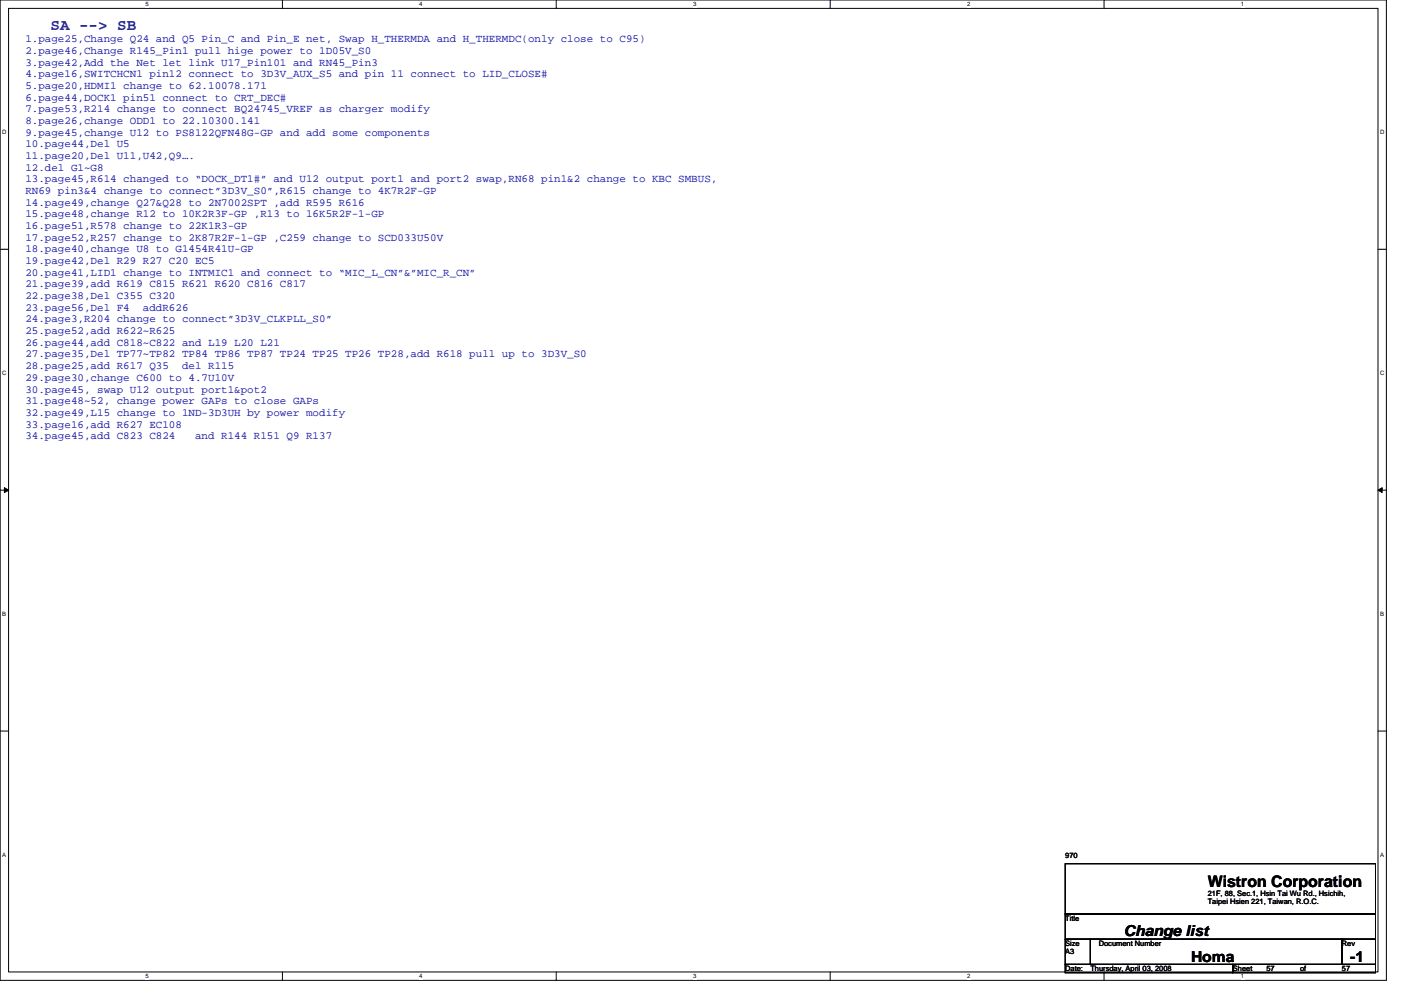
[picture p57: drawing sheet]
<svg xmlns="http://www.w3.org/2000/svg" width="297mm" height="210mm" viewBox="0 0 297 210" stroke-linecap="round" stroke-linejoin="round" font-family="sans-serif">
<defs><g id="words">
<text font-size="3.4" fill="#0000a0" x="10.7" y="6.3">SA --&gt; SB</text>
<text font-size="3.4" x="256.1" y="188">Wistron Corporation</text>
<g font-size="3.2">
<text x="238.3" y="198.5">Change list</text>
<text x="252.5" y="203.9">Homa</text>
<text x="286.3" y="203.9">-1</text>
</g>
<g font-size="2.3" fill="#0000a0">
<text x="5.4" y="9">1.page25,Change Q24 and Q5 Pin_C and Pin_E net, Swap H_THERMDA and H_THERMDC(only close to C95)</text>
<text x="5.4" y="11.4">2.page46,Change R145_Pin1 pull hige power to 1D05V_S0</text>
<text x="5.4" y="13.9">3.page42,Add the Net let link U17_Pin101 and RN45_Pin3</text>
<text x="5.4" y="16.4">4.page16,SWITCHCN1 pin12 connect to 3D3V_AUX_S5 and pin 11 connect to LID_CLOSE#</text>
<text x="5.4" y="18.9">5.page20,HDMI1 change to 62.10078.171</text>
<text x="5.4" y="21.3">6.page44,DOCK1 pin51 connect to CRT_DEC#</text>
<text x="5.4" y="23.8">7.page53,R214 change to connect BQ24745_VREF as charger modify</text>
<text x="5.4" y="26.3">8.page26,change ODD1 to 22.10300.141</text>
<text x="5.4" y="28.8">9.page45,change U12 to PS8122QFN48G-GP and add some components</text>
<text x="5.4" y="31.2">10.page44,Del U5</text>
<text x="5.4" y="33.7">11.page20,Del U11,U42,Q9….</text>
<text x="5.4" y="36.2">12.del G1~G8</text>
<text x="5.4" y="38.7">13.page45,R614 changed to “DOCK_DT1#” and U12 output port1 and port2 swap,RN68 pin1&amp;2 change to KBC SMBUS,</text>
<text x="5.4" y="41.1">RN69 pin3&amp;4 change to connect”3D3V_S0”,R615 change to 4K7R2F-GP</text>
<text x="5.4" y="43.6">14.page49,change Q27&amp;Q28 to 2N7002SPT ,add R595 R616</text>
<text x="5.4" y="46.1">15.page48,change R12 to 10K2R3F-GP ,R13 to 16K5R2F-1-GP</text>
<text x="5.4" y="48.6">16.page51,R578 change to 22K1R3-GP</text>
<text x="5.4" y="51">17.page52,R257 change to 2K87R2F-1-GP ,C259 change to SCD033U50V</text>
<text x="5.4" y="53.5">18.page40,change U8 to G1454R41U-GP</text>
<text x="5.4" y="56">19.page42,Del R29 R27 C20 EC5</text>
<text x="5.4" y="58.5">20.page41,LID1 change to INTMIC1 and connect to “MIC_L_CN”&amp;”MIC_R_CN”</text>
<text x="5.4" y="60.9">21.page39,add R619 C815 R621 R620 C816 C817</text>
<text x="5.4" y="63.4">22.page38,Del C355 C320</text>
<text x="5.4" y="65.9">23.page56,Del F4</text>
<text x="30.3" y="65.9">addR626</text>
<text x="5.4" y="68.4">24.page3,R204 change to connect”3D3V_CLKPLL_S0”</text>
<text x="5.4" y="70.8">25.page52,add R622~R625</text>
<text x="5.4" y="73.3">26.page44,add C818~C822 and L19 L20 L21</text>
<text x="5.4" y="75.8">27.page35,Del TP77~TP82 TP84 TP86 TP87 TP24 TP25 TP26 TP28,add R618 pull up to 3D3V_S0</text>
<text x="5.4" y="78.3">28.page25,add R617 Q35</text>
<text x="5.4" y="80.7">29.page30,change C600 to 4.7U10V</text>
<text x="5.4" y="83.2">30.page45, swap U12 output port1&amp;pot2</text>
<text x="38.6" y="78.3">del R115</text>
<text x="5.4" y="85.7">31.page48~52, change power GAPs to close GAPs</text>
<text x="5.4" y="88.2">32.page49,L15 change to 1ND-3D3UH by power modify</text>
<text x="5.4" y="90.6">33.page16,add R627 EC108</text>
<text x="5.4" y="93.1">34.page45,add C823 C824</text>
<text x="41.4" y="93.1">and R144 R151 Q9 R137</text>
</g>
<g font-size="1.6">
<text x="225.8" y="181.9">970</text>
<text x="256.1" y="189.9">21F, 88, Sec.1, Hsin Tai Wu Rd., Hsichih,</text>
<text x="256.1" y="191.7">Taipei Hsien 221, Taiwan, R.O.C.</text>
<text x="225.8" y="195.2">Title</text>
<text x="225.8" y="200.6">Size</text>
<text x="225.8" y="202.3">A3</text>
<text x="233" y="200.6">Document Number</text>
<text x="284.5" y="200.6">Rev</text>
<text x="225.8" y="205.9">Date:</text>
<text x="231.2" y="205.9">Thursday, April 03, 2008</text>
<text x="261.4" y="205.9">Sheet</text>
<text x="268.5" y="205.9">57</text>
<text x="275.6" y="205.9">of</text>
<text x="284.5" y="205.9">57</text>
</g>
<g font-size="1.3">
<text x="30.8" y="1.3">5</text>
<text x="88.9" y="1.3">4</text>
<text x="147" y="1.3">3</text>
<text x="205" y="1.3">2</text>
<text x="263.1" y="1.3">1</text>
<text x=".5" y="28.4">D</text>
<text x="292.6" y="28.4">D</text>
<text x=".5" y="79.5">C</text>
<text x="292.6" y="79.5">C</text>
<text x=".5" y="130.6">B</text>
<text x="292.6" y="130.6">B</text>
<text x=".5" y="181.7">A</text>
<text x="292.6" y="181.7">A</text>
<text x="30.8" y="207.4">5</text>
<text x="88.9" y="207.4">4</text>
<text x="147" y="207.4">3</text>
<text x="205" y="207.4">2</text>
<text x="263.1" y="207.4">1</text>
</g>
</g></defs>
<path d="M0 0h293.9v207.9h-293.9zM1.8 1.8h290.4v204.3h-290.4z" fill="none" stroke="#000" stroke-width=".21"/>
<g fill="#fff">
<path d="M30.8 .2h.7v1.4h-.7z"/>
<path d="M30.8 206.3h.7v1.4h-.7z"/>
</g>
<path d="M59.9 0v1.8M59.9 206.1v1.8" fill="none" stroke="#000" stroke-width=".21"/>
<g fill="#fff">
<path d="M88.9 .2h.7v1.4h-.7z"/>
<path d="M88.9 206.3h.7v1.4h-.7z"/>
</g>
<path d="M117.9 0v1.8M117.9 206.1v1.8" fill="none" stroke="#000" stroke-width=".21"/>
<g fill="#fff">
<path d="M147 .2h.7v1.4h-.7z"/>
<path d="M147 206.3h.7v1.4h-.7z"/>
</g>
<path d="M176 0v1.8M176 206.1v1.8" fill="none" stroke="#000" stroke-width=".21"/>
<g fill="#fff">
<path d="M205 .2h.7v1.4h-.7z"/>
<path d="M205 206.3h.7v1.4h-.7z"/>
</g>
<path d="M234.1 0v1.8M234.1 206.1v1.8" fill="none" stroke="#000" stroke-width=".21"/>
<g fill="#fff">
<path d="M263.1 .2h.7v1.4h-.7z"/>
<path d="M263.1 206.3h.7v1.4h-.7z"/>
<path d="M.5 27.3h.9v1.4h-.9z"/>
<path d="M292.6 27.3h.9v1.4h-.9z"/>
<path d="M.5 78.4h.9v1.4h-.9z"/>
<path d="M292.6 78.4h.9v1.4h-.9z"/>
</g>
<path d="M0 52.9h1.8M292.2 52.9h1.7" fill="none" stroke="#000" stroke-width=".21"/>
<g fill="#fff">
<path d="M.5 129.5h.8v1.4h-.8z"/>
<path d="M292.6 129.5h.9v1.4h-.9z"/>
</g>
<path d="M0 103.9h1.8M292.2 103.9h1.7" fill="none" stroke="#000" stroke-width=".21"/>
<path d="M.9 103.4l.9 .5-.9 .5zM292.2 103.9l.8-.5v1z" fill="#000" stroke="#000" stroke-width=".21"/>
<g fill="#fff">
<path d="M.5 180.5h.8v1.4h-.8z"/>
<path d="M292.6 180.5h.9v1.4h-.9z"/>
</g>
<path d="M0 155h1.8M292.2 155h1.7M225.8 199.1h5.4v5.4h-5.4zM225.8 183.1h65.8v10.7h-65.8zM225.8 193.8h65.8v5.3h-65.8zM231.2 199.1h53.3v5.4h-53.3zM284.5 199.1h7.1v5.4h-7.1zM225.8 204.5h35.6v1.7h-35.6zM261.4 204.5h30.2v1.7h-30.2z" fill="none" stroke="#000" stroke-width=".21"/>
<use href="#words"/>
</svg>
